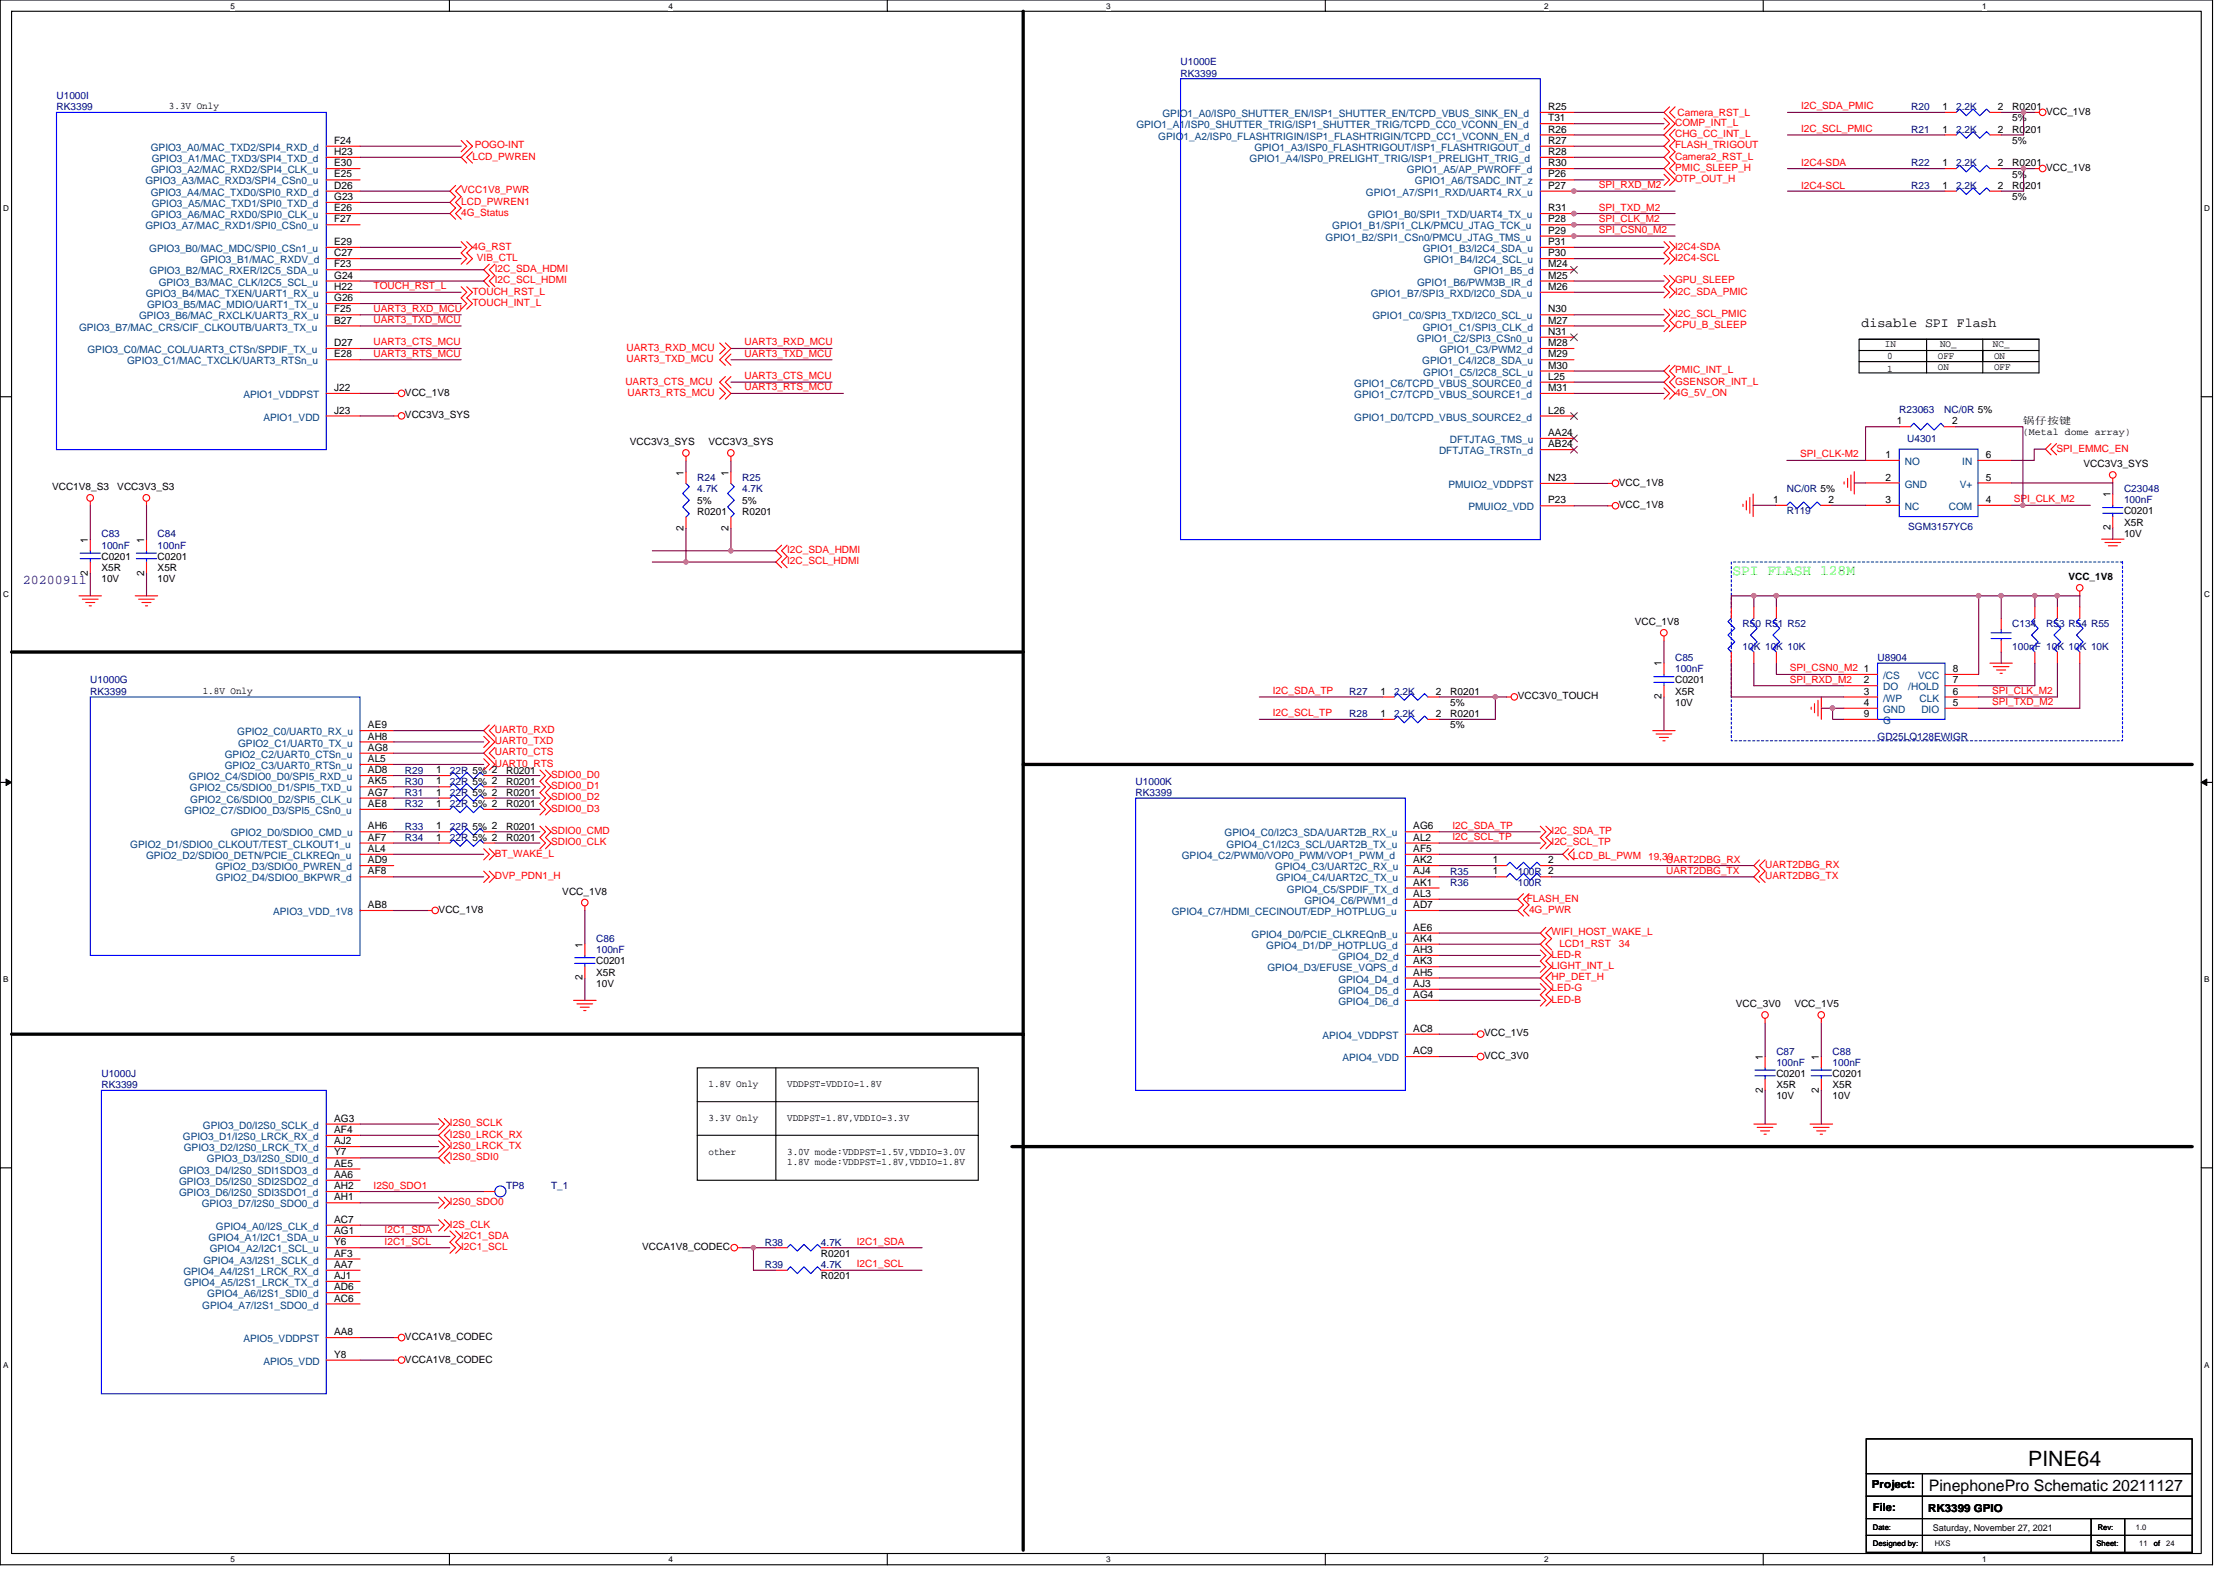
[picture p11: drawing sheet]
<svg xmlns="http://www.w3.org/2000/svg" width="297mm" height="210mm" viewBox="0 0 297 210" stroke-linecap="round" stroke-linejoin="round" font-family="sans-serif">
<defs><g id="words">
<text font-size="2.8" x="270.4" y="195.4">PINE64</text>
<text font-size="2.1" x="257.2" y="198.8">PinephonePro Schematic 20211127</text>
<text font-size="1.9" fill="#0f0" x="231" y="76.6">SPI FLASH 128M</text>
<text font-size="1.8" x="248.2" y="43.6">disable SPI Flash</text>
<text font-size="1.8" fill="#400080" x="3" y="77.8">20200911</text>
<g font-size="1.5">
<text x="249.6" y="198.4">Project:</text>
<text x="249.7" y="201.4">File:</text>
<text x="257" y="201.6">RK3399 GPIO</text>
</g>
<g font-size="1.4" fill="#004080">
<text x="151.5" y="17.1">GPIO1_A1/ISP0_SHUTTER_TRIG/ISP1_SHUTTER_TRIG/TCPD_CC0_VCONN_EN_d</text>
<text x="155" y="15.6">GPIO1_A0/ISP0_SHUTTER_EN/ISP1_SHUTTER_EN/TCPD_VBUS_SINK_EN_d</text>
<text x="20.1" y="20.1">GPIO3_A0/MAC_TXD2/SPI4_RXD_d</text>
<text x="20.1" y="23.1">GPIO3_A2/MAC_RXD2/SPI4_CLK_u</text>
<text x="20.2" y="21.6">GPIO3_A1/MAC_TXD3/SPI4_TXD_d</text>
<text x="154.4" y="18.6">GPIO1_A2/ISP0_FLASHTRIGIN/ISP1_FLASHTRIGIN/TCPD_CC1_VCONN_EN_d</text>
<text x="166.6" y="21.6">GPIO1_A4/ISP0_PRELIGHT_TRIG/ISP1_PRELIGHT_TRIG_d</text>
<text x="167.2" y="20.1">GPIO1_A3/ISP0_FLASHTRIGOUT/ISP1_FLASHTRIGOUT_d</text>
<text x="187.6" y="23.1">GPIO1_A5/AP_PWROFF_d</text>
<text x="19.4" y="24.6">GPIO3_A3/MAC_RXD3/SPI4_CSn0_u</text>
<text x="20.1" y="26.1">GPIO3_A4/MAC_TXD0/SPI0_RXD_d</text>
<text x="20.1" y="29.1">GPIO3_A6/MAC_RXD0/SPI0_CLK_u</text>
<text x="20.2" y="27.6">GPIO3_A5/MAC_TXD1/SPI0_TXD_d</text>
<text x="182.1" y="26.1">GPIO1_A7/SPI1_RXD/UART4_RX_u</text>
<text x="182.4" y="29.1">GPIO1_B0/SPI1_TXD/UART4_TX_u</text>
<text x="188.6" y="24.6">GPIO1_A6/TSADC_INT_z</text>
<text x="19.4" y="30.6">GPIO3_A7/MAC_RXD1/SPI0_CSn0_u</text>
<text x="19.9" y="33.6">GPIO3_B0/MAC_MDC/SPI0_CSn1_u</text>
<text x="26.8" y="35.1">GPIO3_B1/MAC_RXDV_d</text>
<text x="176.7" y="32.1">GPIO1_B2/SPI1_CSn0/PMCU_JTAG_TMS_u</text>
<text x="177.6" y="30.6">GPIO1_B1/SPI1_CLK/PMCU_JTAG_TCK_u</text>
<text x="189.7" y="33.6">GPIO1_B3/I2C4_SDA_u</text>
<text x="189.8" y="35.1">GPIO1_B4/I2C4_SCL_u</text>
<text x="19.4" y="39.6">GPIO3_B4/MAC_TXEN/UART1_RX_u</text>
<text x="19.6" y="41.1">GPIO3_B5/MAC_MDIO/UART1_TX_u</text>
<text x="19.9" y="36.6">GPIO3_B2/MAC_RXER/I2C5_SDA_u</text>
<text x="21.2" y="38.1">GPIO3_B3/MAC_CLK/I2C5_SCL_u</text>
<text x="182.7" y="39.6">GPIO1_B7/SPI3_RXD/I2C0_SDA_u</text>
<text x="188.9" y="38.1">GPIO1_B6/PWM3B_IR_d</text>
<text x="196.5" y="36.6">GPIO1_B5_d</text>
<text x="10.5" y="44.1">GPIO3_B7/MAC_CRS/CIF_CLKOUTB/UART3_TX_u</text>
<text x="11.7" y="47.1">GPIO3_C0/MAC_COL/UART3_CTSn/SPDIF_TX_u</text>
<text x="18.5" y="42.6">GPIO3_B6/MAC_RXCLK/UART3_RX_u</text>
<text x="183" y="42.6">GPIO1_C0/SPI3_TXD/I2C0_SCL_u</text>
<text x="188.9" y="45.6">GPIO1_C2/SPI3_CSn0_u</text>
<text x="189.7" y="44.1">GPIO1_C1/SPI3_CLK_d</text>
<text x="191.9" y="47.1">GPIO1_C3/PWM2_d</text>
<text x="17" y="48.6">GPIO3_C1/MAC_TXCLK/UART3_RTSn_u</text>
<text x="32.4" y="53.1">APIO1_VDDPST</text>
<text x="180.5" y="51.6">GPIO1_C6/TCPD_VBUS_SOURCE0_d</text>
<text x="180.5" y="53.1">GPIO1_C7/TCPD_VBUS_SOURCE1_d</text>
<text x="189.6" y="48.6">GPIO1_C4/I2C8_SDA_u</text>
<text x="189.8" y="50.1">GPIO1_C5/I2C8_SCL_u</text>
<text x="35.1" y="56.1">APIO1_VDD</text>
<text x="180.5" y="56.1">GPIO1_D0/TCPD_VBUS_SOURCE2_d</text>
<text x="193.3" y="59.1">DFTJTAG_TMS_u</text>
<text x="191.9" y="60.6">DFTJTAG_TRSTn_d</text>
<text x="193.1" y="65.1">PMUIO2_VDDPST</text>
<text x="253.9" y="62">NO</text>
<text x="253.9" y="65">GND</text>
<text x="261.3" y="65">V+</text>
<text x="261.6" y="62">IN</text>
<text x="195.8" y="68.1">PMUIO2_VDD</text>
<text x="253.9" y="68">NC</text>
<text x="259.8" y="68">COM</text>
<text x="251.1" y="90.5">/CS</text>
<text x="251.1" y="92">DO</text>
<text x="251.1" y="93.5">/WP</text>
<text x="251.1" y="95">GND</text>
<text x="254.4" y="92">/HOLD</text>
<text x="255.7" y="90.5">VCC</text>
<text x="255.9" y="93.5">CLK</text>
<text x="256.2" y="95">DIO</text>
<text x="30" y="101">GPIO2_C2/UART0_CTSn_u</text>
<text x="31.6" y="98">GPIO2_C0/UART0_RX_u</text>
<text x="31.7" y="99.5">GPIO2_C1/UART0_TX_u</text>
<text x="251.1" y="96.5">G</text>
<text x="25.2" y="104">GPIO2_C4/SDIO0_D0/SPI5_RXD_u</text>
<text x="25.3" y="105.5">GPIO2_C5/SDIO0_D1/SPI5_TXD_u</text>
<text x="25.4" y="107">GPIO2_C6/SDIO0_D2/SPI5_CLK_u</text>
<text x="30" y="102.5">GPIO2_C3/UART0_RTSn_u</text>
<text x="17.4" y="113">GPIO2_D1/SDIO0_CLKOUT/TEST_CLKOUT1_u</text>
<text x="24.6" y="108.5">GPIO2_C7/SDIO0_D3/SPI5_CSn0_u</text>
<text x="30.8" y="111.5">GPIO2_D0/SDIO0_CMD_u</text>
<text x="163.3" y="111.5">GPIO4_C0/I2C3_SDA/UART2B_RX_u</text>
<text x="163.5" y="113">GPIO4_C1/I2C3_SCL/UART2B_TX_u</text>
<text x="19.5" y="114.5">GPIO2_D2/SDIO0_DETN/PCIE_CLKREQn_u</text>
<text x="28.7" y="116">GPIO2_D3/SDIO0_PWREN_d</text>
<text x="28.8" y="117.5">GPIO2_D4/SDIO0_BKPWR_d</text>
<text x="157.6" y="114.5">GPIO4_C2/PWM0/VOP0_PWM/VOP1_PWM_d</text>
<text x="170" y="116">GPIO4_C3/UART2C_RX_u</text>
<text x="170.1" y="117.5">GPIO4_C4/UART2C_TX_u</text>
<text x="171.6" y="119">GPIO4_C5/SPDIF_TX_d</text>
<text x="36.4" y="122">APIO3_VDD_1V8</text>
<text x="156.2" y="122">GPIO4_C7/HDMI_CECINOUT/EDP_HOTPLUG_u</text>
<text x="166.9" y="125">GPIO4_D0/PCIE_CLKREQnB_u</text>
<text x="173.9" y="120.5">GPIO4_C6/PWM1_d</text>
<text x="168.8" y="126.5">GPIO4_D1/DP_HOTPLUG_d</text>
<text x="169" y="129.5">GPIO4_D3/EFUSE_VQPS_d</text>
<text x="178.4" y="128">GPIO4_D2_d</text>
<text x="178.4" y="131">GPIO4_D4_d</text>
<text x="178.4" y="132.5">GPIO4_D5_d</text>
<text x="178.4" y="134">GPIO4_D6_d</text>
<text x="176.3" y="138.5">APIO4_VDDPST</text>
<text x="179" y="141.5">APIO4_VDD</text>
<text x="24.4" y="152">GPIO3_D1/I2S0_LRCK_RX_d</text>
<text x="24.5" y="153.5">GPIO3_D2/I2S0_LRCK_TX_d</text>
<text x="27" y="150.5">GPIO3_D0/I2S0_SCLK_d</text>
<text x="27.6" y="155">GPIO3_D3/I2S0_SDI0_d</text>
<text x="23.9" y="156.5">GPIO3_D4/I2S0_SDI1SDO3_d</text>
<text x="23.9" y="158">GPIO3_D5/I2S0_SDI2SDO2_d</text>
<text x="23.9" y="159.5">GPIO3_D6/I2S0_SDI3SDO1_d</text>
<text x="26.9" y="161">GPIO3_D7/I2S0_SDO0_d</text>
<text x="27.8" y="165.5">GPIO4_A1/I2C1_SDA_u</text>
<text x="28" y="167">GPIO4_A2/I2C1_SCL_u</text>
<text x="28.8" y="164">GPIO4_A0/I2S_CLK_d</text>
<text x="24.4" y="170">GPIO4_A4/I2S1_LRCK_RX_d</text>
<text x="24.6" y="171.4">GPIO4_A5/I2S1_LRCK_TX_d</text>
<text x="27.1" y="168.5">GPIO4_A3/I2S1_SCLK_d</text>
<text x="27.6" y="173">GPIO4_A6/I2S1_SDI0_d</text>
<text x="27" y="174.5">GPIO4_A7/I2S1_SDO0_d</text>
<text x="32.4" y="178.9">APIO5_VDDPST</text>
<text x="35.1" y="181.9">APIO5_VDD</text>
</g>
<g font-size="1.4">
<text x="206.4" y="14.7">R25</text>
<text x="206.4" y="16.2">T31</text>
<text x="206.4" y="17.7">R26</text>
<text x="259" y="14.7">1</text>
<text x="259" y="17.7">1</text>
<text x="266.4" y="14.7">2</text>
<text x="266.4" y="17.7">2</text>
<text x="44.6" y="19.2">F24</text>
<text x="44.6" y="23.7">E25</text>
<text x="44.6" y="20.7">H23</text>
<text x="44.6" y="22.2">E30</text>
<text x="206.4" y="20.7">R28</text>
<text x="206.4" y="19.2">R27</text>
<text x="206.4" y="22.2">R30</text>
<text x="206.4" y="23.7">P26</text>
<text x="259" y="22.2">1</text>
<text x="266.4" y="22.2">2</text>
<text x="44.6" y="25.2">D26</text>
<text x="44.6" y="29.7">F27</text>
<text x="44.6" y="26.7">G23</text>
<text x="44.6" y="28.2">E26</text>
<text x="206.4" y="25.2">P27</text>
<text x="206.4" y="29.7">P28</text>
<text x="206.4" y="28.2">R31</text>
<text x="259" y="25.2">1</text>
<text x="266.4" y="25.2">2</text>
<text x="44.6" y="32.7">E29</text>
<text x="44.6" y="35.6">F23</text>
<text x="44.6" y="34.2">C27</text>
<text x="206.4" y="31.2">P29</text>
<text x="206.4" y="32.7">P31</text>
<text x="206.4" y="34.2">P30</text>
<text x="206.4" y="35.6">M24</text>
<text x="44.6" y="40.2">G26</text>
<text x="44.6" y="41.7">F25</text>
<text x="44.6" y="37.1">G24</text>
<text x="44.6" y="38.7">H22</text>
<text x="206.4" y="38.7">M26</text>
<text x="206.4" y="41.7">N30</text>
<text x="206.4" y="37.1">M25</text>
<text x="44.6" y="43.1">B27</text>
<text x="44.6" y="46.1">D27</text>
<text x="44.6" y="47.6">E28</text>
<text x="206.4" y="43.1">M27</text>
<text x="206.4" y="47.6">M29</text>
<text x="206.4" y="44.6">N31</text>
<text x="206.4" y="46.1">M28</text>
<text x="44.6" y="52.1">J22</text>
<text x="206.4" y="50.6">L25</text>
<text x="206.4" y="52.1">M31</text>
<text x="206.4" y="49.1">M30</text>
<text x="44.6" y="55.1">J23</text>
<text x="206.4" y="55.1">L26</text>
<text x="206.4" y="59.6">AB24</text>
<text x="206.4" y="58.1">AA24</text>
<text x="252.9" y="56.6">1</text>
<text x="260.3" y="56.6">2</text>
<text x="91.1" y="63.4" transform="rotate(-90 91.1 63.4)">1</text>
<text x="97.1" y="63.4" transform="rotate(-90 97.1 63.4)">1</text>
<text x="206.4" y="64.1">N23</text>
<text x="251.4" y="61.1">1</text>
<text x="251.4" y="64.1">2</text>
<text x="264.8" y="64.1">5</text>
<text x="264.8" y="61.1">6</text>
<text x="91.1" y="70.7" transform="rotate(-90 91.1 70.7)">2</text>
<text x="97.1" y="70.7" transform="rotate(-90 97.1 70.7)">2</text>
<text x="206.4" y="67.1">P23</text>
<text x="236.4" y="67.1">1</text>
<text x="243.8" y="67.1">2</text>
<text x="251.4" y="67.1">3</text>
<text x="264.8" y="67.1">4</text>
<text x="281.4" y="70.7" transform="rotate(-90 281.4 70.7)">2</text>
<text x="281.4" y="66.3" transform="rotate(-90 281.4 66.3)">1</text>
<text x="11.7" y="76.7" transform="rotate(-90 11.7 76.7)">2</text>
<text x="11.7" y="72.4" transform="rotate(-90 11.7 72.4)">1</text>
<text x="19.2" y="76.7" transform="rotate(-90 19.2 76.7)">2</text>
<text x="19.2" y="72.4" transform="rotate(-90 19.2 72.4)">1</text>
<text x="221.5" y="88.9" transform="rotate(-90 221.5 88.9)">1</text>
<text x="248.5" y="89.6">1</text>
<text x="260.4" y="89.6">8</text>
<text x="184" y="92.6">1</text>
<text x="184" y="95.6">1</text>
<text x="191.4" y="92.6">2</text>
<text x="191.4" y="95.6">2</text>
<text x="221.5" y="93.2" transform="rotate(-90 221.5 93.2)">2</text>
<text x="248.5" y="91.1">2</text>
<text x="248.5" y="92.6">3</text>
<text x="248.5" y="94.1">4</text>
<text x="248.5" y="95.6">9</text>
<text x="260.4" y="94.1">5</text>
<text x="260.4" y="92.6">6</text>
<text x="260.4" y="91.1">7</text>
<text x="49.1" y="100.1">AG8</text>
<text x="49.1" y="101.6">AL5</text>
<text x="49.1" y="98.6">AH8</text>
<text x="49.1" y="97.1">AE9</text>
<text x="49.1" y="106.1">AG7</text>
<text x="49.1" y="104.6">AK5</text>
<text x="49.1" y="107.6">AE8</text>
<text x="49.1" y="103.1">AD8</text>
<text x="58.2" y="107.6">1</text>
<text x="58.2" y="103.1">1</text>
<text x="58.2" y="104.6">1</text>
<text x="58.2" y="106.1">1</text>
<text x="49.1" y="112.1">AF7</text>
<text x="49.1" y="113.6">AL4</text>
<text x="49.1" y="110.6">AH6</text>
<text x="58.2" y="110.6">1</text>
<text x="58.2" y="112.1">1</text>
<text x="188.4" y="113.6">AF5</text>
<text x="188.4" y="112.1">AL2</text>
<text x="188.4" y="110.6">AG6</text>
<text x="49.1" y="116.6">AF8</text>
<text x="49.1" y="115.1">AD9</text>
<text x="188.4" y="116.6">AJ4</text>
<text x="188.4" y="115.1">AK2</text>
<text x="188.4" y="118.1">AK1</text>
<text x="188.4" y="119.6">AL3</text>
<text x="199" y="115.1">1</text>
<text x="199" y="116.6">1</text>
<text x="206.4" y="115.1">2</text>
<text x="49.1" y="121.1">AB8</text>
<text x="188.4" y="121.1">AD7</text>
<text x="188.4" y="124.1">AE6</text>
<text x="188.4" y="125.6">AK4</text>
<text x="77.7" y="130.7" transform="rotate(-90 77.7 130.7)">2</text>
<text x="77.7" y="126.3" transform="rotate(-90 77.7 126.3)">1</text>
<text x="188.4" y="128.6">AK3</text>
<text x="188.4" y="127.1">AH3</text>
<text x="188.4" y="130.1">AH5</text>
<text x="188.4" y="131.6">AJ3</text>
<text x="188.4" y="137.6">AC8</text>
<text x="188.4" y="133.1">AG4</text>
<text x="188.4" y="140.5">AC9</text>
<text x="235" y="141.3" transform="rotate(-90 235 141.3)">1</text>
<text x="242.5" y="141.3" transform="rotate(-90 242.5 141.3)">1</text>
<text x="44.6" y="149.5">AG3</text>
<text x="235" y="145.7" transform="rotate(-90 235 145.7)">2</text>
<text x="242.5" y="145.7" transform="rotate(-90 242.5 145.7)">2</text>
<text x="44.6" y="155.5">AE5</text>
<text x="44.6" y="151">AF4</text>
<text x="44.6" y="152.5">AJ2</text>
<text x="44.6" y="154.1">Y7</text>
<text x="44.6" y="157">AA6</text>
<text x="44.6" y="158.5">AH2</text>
<text x="44.6" y="160">AH1</text>
<text x="44.6" y="166">Y6</text>
<text x="44.6" y="163">AC7</text>
<text x="44.6" y="167.5">AF3</text>
<text x="44.6" y="164.5">AG1</text>
<text x="44.6" y="173.5">AC6</text>
<text x="44.6" y="170.5">AJ1</text>
<text x="44.6" y="169">AA7</text>
<text x="44.6" y="172">AD6</text>
<text x="44.6" y="178">AA8</text>
<text x="44.6" y="181">Y8</text>
</g>
<g font-size="1.3" fill="#000080">
<text x="157.4" y="8.7">U1000E</text>
<text x="157.4" y="10.2">RK3399</text>
<text x="7.5" y="13.2">U1000I</text>
<text x="7.5" y="14.7">RK3399</text>
<text x="254.8" y="14.7">R20</text>
<text x="254.8" y="17.7">R21</text>
<text x="260.8" y="14.7">2.2K</text>
<text x="260.8" y="17.7">2.2K</text>
<text x="254.8" y="22.2">R22</text>
<text x="260.8" y="22.2">2.2K</text>
<text x="254.8" y="25.2">R23</text>
<text x="260.8" y="25.2">2.2K</text>
<text x="253.2" y="55.1">R23063</text>
<text x="254.3" y="59">U4301</text>
<text x="259.2" y="55.1">NC/0R 5%</text>
<text x="93" y="64.2">R24</text>
<text x="93" y="65.7">4.7K</text>
<text x="99" y="64.2">R25</text>
<text x="99" y="65.7">4.7K</text>
<text x="238.2" y="65.6">NC/0R 5%</text>
<text x="283.2" y="65.6">C23048</text>
<text x="13.5" y="71.6">C83</text>
<text x="21" y="71.6">C84</text>
<text x="238.2" y="68.6">R119</text>
<text x="254.4" y="70.7">SGM3157YC6</text>
<text x="283.2" y="67.1">100nF</text>
<text x="13.5" y="73.2">100nF</text>
<text x="21" y="73.2">100nF</text>
<text x="232.3" y="83.6">R50 R51 R52</text>
<text x="268.3" y="83.6">C134</text>
<text x="272.8" y="83.6">R53 R54 R55</text>
<text x="223.3" y="88.1">C85</text>
<text x="223.3" y="89.6">100nF</text>
<text x="232.3" y="86.6">10K 10K 10K</text>
<text x="250.3" y="88.1">U8904</text>
<text x="268.3" y="86.6">100nF 10K 10K 10K</text>
<text x="12" y="91.1">U1000G</text>
<text x="12" y="92.6">RK3399</text>
<text x="179.9" y="92.6">R27</text>
<text x="179.9" y="95.6">R28</text>
<text x="185.9" y="92.6">2.2K</text>
<text x="185.9" y="95.6">2.2K</text>
<text x="250.3" y="98.6">GD25LQ128EWIGR</text>
<text x="54" y="107.6">R32</text>
<text x="54" y="103.1">R29</text>
<text x="54" y="104.6">R30</text>
<text x="54" y="106.1">R31</text>
<text x="60" y="107.6">22R 5% 2</text>
<text x="60" y="103.1">22R 5% 2</text>
<text x="60" y="104.6">22R 5% 2</text>
<text x="60" y="106.1">22R 5% 2</text>
<text x="151.4" y="104.6">U1000K</text>
<text x="151.4" y="106.1">RK3399</text>
<text x="54" y="110.6">R33</text>
<text x="54" y="112.1">R34</text>
<text x="60" y="110.6">22R 5% 2</text>
<text x="60" y="112.1">22R 5% 2</text>
<text x="193.4" y="116.6">R35</text>
<text x="193.4" y="118.1">R36</text>
<text x="202.3" y="116.6">100R 2</text>
<text x="202.3" y="118.1">100R</text>
<text x="79.5" y="125.6">C86</text>
<text x="79.5" y="127.1">100nF</text>
<text x="13.5" y="143.6">U1000J</text>
<text x="236.8" y="140.6">C87</text>
<text x="236.8" y="142.1">100nF</text>
<text x="244.3" y="140.6">C88</text>
<text x="244.3" y="142.1">100nF</text>
<text x="13.5" y="145.1">RK3399</text>
<text x="67.5" y="158.6">TP8</text>
<text x="73.5" y="158.6">T_1</text>
<text x="102" y="166.1">R38</text>
<text x="109.4" y="166.1">4.7K</text>
<text x="102" y="169.1">R39</text>
<text x="109.4" y="169.1">4.7K</text>
</g>
<g font-size="1.3">
<text x="22.5" y="14.6">3.3V Only</text>
<text x="268.3" y="14.7">R0201</text>
<text x="268.3" y="16.2">5%</text>
<text x="268.3" y="17.7">R0201</text>
<text x="272.8" y="15.3">VCC_1V8</text>
<text x="268.3" y="22.2">R0201</text>
<text x="268.3" y="23.7">5%</text>
<text x="268.3" y="19.2">5%</text>
<text x="272.8" y="22.8">VCC_1V8</text>
<text x="268.3" y="25.2">R0201</text>
<text x="268.3" y="26.7">5%</text>
<text x="251.3" y="46.3">IN</text>
<text x="251.6" y="47.8">0</text>
<text x="258.4" y="47.8">OFF</text>
<text x="258.7" y="46.3">NO_</text>
<text x="265.7" y="46.3">NC_</text>
<text x="265.8" y="47.8">ON</text>
<text x="54" y="52.8">VCC_1V8</text>
<text x="251.6" y="49.6">1</text>
<text x="258.4" y="49.3">ON</text>
<text x="265.8" y="49.3">OFF</text>
<text x="54" y="55.8">VCC3V3_SYS</text>
<text x="84" y="59.4">VCC3V3_SYS</text>
<text x="94.5" y="59.4">VCC3V3_SYS</text>
<text x="269.7" y="58">(Metal dome array)</text>
<text x="269.7" y="56.5">锅仔按键</text>
<text x="6.9" y="65.3">VCC1V8_S3</text>
<text x="15.6" y="65.3">VCC3V3_S3</text>
<text x="215.8" y="64.7">VCC_1V8</text>
<text x="277.8" y="62.3">VCC3V3_SYS</text>
<text x="93" y="68.6">R0201</text>
<text x="93" y="67.1">5%</text>
<text x="99" y="68.6">R0201</text>
<text x="99" y="67.1">5%</text>
<text x="215.8" y="67.8">VCC_1V8</text>
<text x="283.2" y="68.6">C0201</text>
<text x="283.2" y="70.1">X5R</text>
<text x="283.2" y="71.6">10V</text>
<text x="13.5" y="74.6">C0201</text>
<text x="13.5" y="76.1">X5R</text>
<text x="13.5" y="77.6">10V</text>
<text x="21" y="74.6">C0201</text>
<text x="21" y="76.1">X5R</text>
<text x="21" y="77.6">10V</text>
<text x="275.8" y="77.4">VCC_1V8</text>
<text x="217.9" y="83.3">VCC_1V8</text>
<text x="27" y="92.5">1.8V Only</text>
<text x="193.4" y="92.6">R0201</text>
<text x="193.4" y="94.1">5%</text>
<text x="193.4" y="95.6">R0201</text>
<text x="202.3" y="93.2">VCC3V0_TOUCH</text>
<text x="223.3" y="91.1">C0201</text>
<text x="223.3" y="92.6">X5R</text>
<text x="223.3" y="94.1">10V</text>
<text x="193.4" y="97.1">5%</text>
<text x="67.5" y="107.6">R0201</text>
<text x="67.5" y="103.1">R0201</text>
<text x="67.5" y="104.6">R0201</text>
<text x="67.5" y="106.1">R0201</text>
<text x="67.5" y="110.6">R0201</text>
<text x="67.5" y="112.1">R0201</text>
<text x="75" y="119.3">VCC_1V8</text>
<text x="58.5" y="121.7">VCC_1V8</text>
<text x="79.5" y="128.6">C0201</text>
<text x="79.5" y="130.1">X5R</text>
<text x="79.5" y="131.6">10V</text>
<text x="231.4" y="134.3">VCC_3V0</text>
<text x="239.2" y="134.3">VCC_1V5</text>
<text x="197.9" y="138.2">VCC_1V5</text>
<text x="197.9" y="141.2">VCC_3V0</text>
<text x="236.8" y="143.6">C0201</text>
<text x="244.3" y="143.6">C0201</text>
<text x="94.5" y="149.4">3.3V Only</text>
<text x="94.5" y="144.9">1.8V Only</text>
<text x="104.9" y="144.9">VDDPST=VDDIO=1.8V</text>
<text x="104.9" y="149.4">VDDPST=1.8V,VDDIO=3.3V</text>
<text x="236.8" y="145.1">X5R</text>
<text x="236.8" y="146.6">10V</text>
<text x="244.3" y="145.1">X5R</text>
<text x="244.3" y="146.6">10V</text>
<text x="94.5" y="153.9">other</text>
<text x="104.9" y="153.9">3.0V mode:VDDPST=1.5V,VDDIO=3.0V</text>
<text x="104.9" y="155.3">1.8V mode:VDDPST=1.8V,VDDIO=1.8V</text>
<text x="85.6" y="166.7">VCCA1V8_CODEC</text>
<text x="109.4" y="167.6">R0201</text>
<text x="109.4" y="170.6">R0201</text>
<text x="54" y="178.6">VCCA1V8_CODEC</text>
<text x="54" y="181.7">VCCA1V8_CODEC</text>
</g>
<g font-size="1.3" fill="#f00">
<text x="223.3" y="16.8">COMP_INT_L</text>
<text x="223.6" y="15.5">Camera_RST_L</text>
<text x="240.1" y="14.6">I2C_SDA_PMIC</text>
<text x="240.1" y="17.6">I2C_SCL_PMIC</text>
<text x="63" y="21.3">LCD_PWREN</text>
<text x="63.3" y="19.8">POGO-INT</text>
<text x="223.3" y="22.8">PMIC_SLEEP_H</text>
<text x="223.3" y="21.3">Camera2_RST_L</text>
<text x="223.3" y="18.3">CHG_CC_INT_L</text>
<text x="223.3" y="19.8">FLASH_TRIGOUT</text>
<text x="240.1" y="22.2">I2C4-SDA</text>
<text x="61.5" y="25.8">VCC1V8_PWR</text>
<text x="61.5" y="28.8">4G_Status</text>
<text x="61.5" y="27.3">LCD_PWREN1</text>
<text x="213.1" y="25.1">SPI_RXD_M2</text>
<text x="213.1" y="28.1">SPI_TXD_M2</text>
<text x="213.1" y="29.6">SPI_CLK_M2</text>
<text x="223.3" y="24.3">OTP_OUT_H</text>
<text x="240.1" y="25.2">I2C4-SCL</text>
<text x="63" y="33.3">4G_RST</text>
<text x="63.6" y="34.8">VIB_CTL</text>
<text x="213.1" y="31.1">SPI_CSN0_M2</text>
<text x="223.3" y="33.3">I2C4-SDA</text>
<text x="223.3" y="34.8">I2C4-SCL</text>
<text x="49.8" y="38.6">TOUCH_RST_L</text>
<text x="49.8" y="41.6">UART3_RXD_MCU</text>
<text x="63" y="40.8">TOUCH_INT_L</text>
<text x="63" y="39.3">TOUCH_RST_L</text>
<text x="66" y="37.8">I2C_SCL_HDMI</text>
<text x="66" y="36.3">I2C_SDA_HDMI</text>
<text x="223.3" y="39.3">I2C_SDA_PMIC</text>
<text x="223.3" y="37.8">GPU_SLEEP</text>
<text x="49.8" y="43.1">UART3_TXD_MCU</text>
<text x="49.8" y="46.1">UART3_CTS_MCU</text>
<text x="49.8" y="47.6">UART3_RTS_MCU</text>
<text x="83.5" y="46.8">UART3_RXD_MCU</text>
<text x="99.2" y="46.1">UART3_RXD_MCU</text>
<text x="99.2" y="47.6">UART3_TXD_MCU</text>
<text x="223.3" y="42.3">I2C_SCL_PMIC</text>
<text x="223.3" y="43.8">CPU_B_SLEEP</text>
<text x="83.4" y="51.3">UART3_CTS_MCU</text>
<text x="83.5" y="48.3">UART3_TXD_MCU</text>
<text x="83.7" y="52.8">UART3_RTS_MCU</text>
<text x="99.2" y="50.5">UART3_CTS_MCU</text>
<text x="99.2" y="52">UART3_RTS_MCU</text>
<text x="223.3" y="49.8">PMIC_INT_L</text>
<text x="223.3" y="51.3">GSENSOR_INT_L</text>
<text x="223.3" y="52.8">4G_5V_ON</text>
<text x="240" y="61">SPI_CLK-M2</text>
<text x="274.2" y="60.2">SPI_EMMC_EN</text>
<text x="268.5" y="67">SPI_CLK_M2</text>
<text x="104.9" y="75.2">I2C_SCL_HDMI</text>
<text x="104.9" y="73.7">I2C_SDA_HDMI</text>
<text x="238.6" y="89.5">SPI_CSN0_M2</text>
<text x="169.7" y="92.5">I2C_SDA_TP</text>
<text x="169.7" y="95.5">I2C_SCL_TP</text>
<text x="238.6" y="91">SPI_RXD_M2</text>
<text x="265.6" y="92.5">SPI_CLK_M2</text>
<text x="265.6" y="94">SPI_TXD_M2</text>
<text x="66" y="99.2">UART0_TXD</text>
<text x="66" y="97.7">UART0_RXD</text>
<text x="66" y="100.7">UART0_CTS</text>
<text x="66" y="102.2">UART0_RTS</text>
<text x="73.5" y="103.7">SDIO0_D0</text>
<text x="73.5" y="105.2">SDIO0_D1</text>
<text x="73.5" y="106.7">SDIO0_D2</text>
<text x="73.5" y="111.2">SDIO0_CMD</text>
<text x="73.5" y="112.7">SDIO0_CLK</text>
<text x="73.5" y="108.2">SDIO0_D3</text>
<text x="193.7" y="112">I2C_SCL_TP</text>
<text x="193.7" y="110.5">I2C_SDA_TP</text>
<text x="206.9" y="112.7">I2C_SCL_TP</text>
<text x="206.9" y="111.2">I2C_SDA_TP</text>
<text x="66" y="117.2">DVP_PDN1_H</text>
<text x="66" y="114.2">BT_WAKE_L</text>
<text x="209.7" y="114.5">LCD_BL_PWM 19,39</text>
<text x="222.1" y="115">UART2DBG_RX</text>
<text x="222.1" y="116.5">UART2DBG_TX</text>
<text x="235.3" y="117.2">UART2DBG_TX</text>
<text x="235.3" y="115.7">UART2DBG_RX</text>
<text x="203.6" y="120.2">FLASH_EN</text>
<text x="203.9" y="121.7">4G_PWR</text>
<text x="206.9" y="124.7">WIFI_HOST_WAKE_L</text>
<text x="206.9" y="127.7">LED-R</text>
<text x="206.9" y="130.7">HP_DET_H</text>
<text x="206.9" y="129.2">LIGHT_INT_L</text>
<text x="207.9" y="126.2">LCD1_RST</text>
<text x="215.8" y="126.2">34</text>
<text x="206.9" y="132.2">LED-G</text>
<text x="206.9" y="133.7">LED-B</text>
<text x="60" y="150.2">I2S0_SCLK</text>
<text x="60" y="153.2">I2S0_LRCK_TX</text>
<text x="60" y="151.7">I2S0_LRCK_RX</text>
<text x="60" y="154.7">I2S0_SDI0</text>
<text x="49.8" y="158.5">I2S0_SDO1</text>
<text x="60" y="160.7">I2S0_SDO0</text>
<text x="51.3" y="164.4">I2C1_SDA</text>
<text x="51.3" y="165.9">I2C1_SCL</text>
<text x="60" y="163.7">I2S_CLK</text>
<text x="61.5" y="165.2">I2C1_SDA</text>
<text x="61.5" y="166.7">I2C1_SCL</text>
<text x="114.2" y="165.9">I2C1_SDA</text>
<text x="114.2" y="169">I2C1_SCL</text>
</g>
<text font-size="1.2" x="257.7" y="204.1">Saturday, November 27, 2021</text>
<g font-size="1.1">
<text x="30.7" y="1.1">5</text>
<text x="89.1" y="1.1">4</text>
<text x="147.5" y="1.1">3</text>
<text x="205.9" y="1.1">2</text>
<text x="264.3" y="1.1">1</text>
<text x=".4" y="28.2">D</text>
<text x="293.9" y="28.2">D</text>
<text x=".4" y="79.6">C</text>
<text x="293.9" y="79.6">C</text>
<text x=".4" y="131">B</text>
<text x="293.9" y="131">B</text>
<text x=".4" y="182.4">A</text>
<text x="293.9" y="182.4">A</text>
<text x="30.7" y="208.3">5</text>
<text x="89.1" y="208.3">4</text>
<text x="147.5" y="208.3">3</text>
<text x="205.9" y="208.3">2</text>
<text x="264.3" y="208.3">1</text>
</g>
<g font-size="1">
<text x="249.7" y="204">Date:</text>
<text x="249.7" y="206.1">Designed by:</text>
<text x="258" y="206.1">HXS</text>
<text x="279.5" y="206.1">Sheet:</text>
<text x="279.7" y="204">Rev:</text>
<text x="284.8" y="204">1.0</text>
<text x="285.2" y="206.1">11</text>
<text x="287.1" y="206.1">of</text>
<text x="288.8" y="206.1">24</text>
</g>
</g></defs>
<path d="M0 0h295v208.6h-295zM1.5 1.5h292v205.6h-292z" fill="none" stroke="#000" stroke-width=".15"/>
<g fill="#fff">
<path d="M30.7 .2h.6v1.2h-.6z"/>
<path d="M30.7 207.3h.6v1.2h-.6z"/>
</g>
<path d="M59.9 0v1.5M59.9 207.1v1.5" fill="none" stroke="#000" stroke-width=".15"/>
<g fill="#fff">
<path d="M89.1 .2h.6v1.2h-.6z"/>
<path d="M89.1 207.3h.6v1.2h-.6z"/>
</g>
<path d="M118.3 0v1.5M118.3 207.1v1.5" fill="none" stroke="#000" stroke-width=".15"/>
<g fill="#fff">
<path d="M147.5 .2h.6v1.2h-.6z"/>
<path d="M147.5 207.3h.6v1.2h-.6z"/>
</g>
<path d="M176.7 0v1.5M176.7 207.1v1.5" fill="none" stroke="#000" stroke-width=".15"/>
<g fill="#fff">
<path d="M205.9 .2h.6v1.2h-.6z"/>
<path d="M205.9 207.3h.6v1.2h-.6z"/>
</g>
<path d="M235.1 0v1.5M235.1 207.1v1.5" fill="none" stroke="#000" stroke-width=".15"/>
<g fill="#fff">
<path d="M264.3 .2h.6v1.2h-.6z"/>
<path d="M264.3 207.3h.6v1.2h-.6z"/>
<path d="M.4 27.2h.8v1.2h-.8z"/>
<path d="M293.9 27.2h.7v1.2h-.7z"/>
<path d="M.4 78.6h.8v1.2h-.8z"/>
<path d="M293.9 78.6h.7v1.2h-.7z"/>
</g>
<path d="M0 52.9h1.5M293.5 52.9h1.5" fill="none" stroke="#000" stroke-width=".15"/>
<g fill="#fff">
<path d="M.4 130h.7v1.2h-.7z"/>
<path d="M293.9 130h.7v1.2h-.7z"/>
</g>
<path d="M0 104.3h1.5M293.5 104.3h1.5" fill="none" stroke="#000" stroke-width=".15"/>
<g fill="#000" stroke="#000" stroke-width=".13">
<path d="M.8 103.9l.7 .4-.7 .4z" fill-rule="evenodd"/>
<path d="M293.5 104.3l.7-.4v.8z" fill-rule="evenodd"/>
</g>
<g fill="#fff">
<path d="M.4 181.4h.7v1.2h-.7z"/>
<path d="M293.9 181.4h.7v1.2h-.7z"/>
</g>
<g fill="none" stroke="#000" stroke-width=".15">
<path d="M247.9 45.2h23.9v4.5h-23.9zM247.9 48.2h23.9M247.9 45.2h23.9M247.9 46.7h23.9M256.9 45.2v4.5M264.3 45.2v4.5M0 155.7h1.5M93 142.4h37.4v15h-37.4zM93 146.9h37.4M93 151.4h37.4M103.4 142.4v15M293.5 155.7h1.5"/>
<path d="M248.8 196.5h43.5M248.8 199.5h43.5M248.8 191.8h43.5v15.2h-43.5zM256.3 196.5v10.5M248.8 204.7h43.5M248.8 202.5h43.5M278.8 202.5v4.5M283.3 202.5v4.5"/>
</g>
<path d="M136.4 1.5v205.2M1.5 86.9h134.9M136.4 101.9h155.9M1.5 137.9h134.9M134.9 152.9h157.4" fill="none" stroke="#000" stroke-width=".44"/>
<path d="M230.8 74.9h52.2v23.9h-52.2z" fill="none" stroke="#00f" stroke-width=".15" stroke-dasharray=".3 .3"/>
<g fill="none" stroke="#f00" stroke-width=".15">
<path d="M43.5 19.5h4.5M61.5 18.7l.7 .8-.7 .7M62.2 18.7l.8 .8-1.5 1.5 .7 .7M205.4 15h4.4M205.4 16.5h4.4M205.4 18h4.4M205.4 19.5h4.4M221.8 15.7l.8 .8-.8 .7M222.6 14.2l-.8 .8 1.5 1.5-1.5 1.5 .8 .7-.8 .8 .8 .7-.8 .8 .8 .7-.8 .8 1.5 1.5-.7 .7M223.3 17.2l-.7 .8 .7 .7-.7 .8 .7 .7-.7 .8 .7 .7-.7 .8 .7 .7M223.3 14.2l-.7 .8 .7 .7M259.3 15h1.5"/>
<path d="M259.3 18h1.5M265.3 15h1.5M265.3 18h1.5M271.3 15h.6M43.5 22.5h4.5M43.5 39h4.5M43.5 21h4.5M43.5 24h4.5M43.5 25.5h4.5M43.5 28.5h4.5M43.5 30h4.5M43.5 33h4.5"/>
<path d="M43.5 34.5h4.5M43.5 36h4.5M43.5 37.5h4.5M43.5 27h4.5M60.7 24.7l-.7 .8 .7 .7-.7 .8 .7 .7-.7 .8 .7 .7M61.5 38.2l.7 .8-.7 .7 .7 .8-.7 .7M61.5 24.7l-.8 .8 .8 .7-.8 .8 .8 .7-.8 .8 .8 .7M61.5 32.2l.7 .8-.7 .7 .7 .8-.7 .7M62.2 38.2l.8 .8-.8 .7 .8 .8-.8 .7M62.2 32.2l.8 .8-.8 .7 .8 .8-.8 .7M63 20.2l-.8 .8 .8 .7M65.2 35.2l-.7 .8 .7 .7-.7 .8 .7 .7"/>
<path d="M66 35.2l-.8 .8 .8 .7-.8 .8 .8 .7M205.4 22.5h4.4M205.4 39h4.4M205.4 21h4.4M205.4 24h4.4M205.4 25.5h4.4M205.4 28.5h4.4M205.4 30h4.4M205.4 31.5h4.4M205.4 33h4.4M205.4 34.5h4.4M205.4 36h4.4"/>
<path d="M205.4 37.5h4.4M221.8 23.2l.8 .8-.8 .7M221.8 36.7l.8 .8-.8 .7 .8 .8-.8 .7M221.8 32.2l.8 .8-.8 .7 .8 .8-.8 .7M222.6 36.7l.7 .8-.7 .7 .7 .8-.7 .7M222.6 32.2l.7 .8-.7 .7 .7 .8-.7 .7M259.3 22.5h1.5M259.3 25.5h1.5M265.3 22.5h1.5M265.3 25.5h1.5M271.3 22.5h.6M43.5 52.5h4.5"/>
<path d="M43.5 55.5h4.5M43.5 42h4.5M43.5 43.5h4.5M43.5 46.5h4.5M43.5 48h4.5M43.5 40.5h4.5M52.5 52.5h.6M52.5 55.5h.6M95.9 51.7l.8 .8-.8 .7M95.9 45.7l.8 .8-.8 .7M96.7 45.7l.7 .8-1.5 1.5 .8 .7M96.7 50.2l-.8 .7 1.5 1.6-.7 .7"/>
<path d="M97.4 50.2l-.7 .7 .7 .8M97.4 47.2l-.7 .8 .7 .7M205.4 52.5h4.4M205.4 55.5h4.4M205.4 42h4.4M205.4 43.5h4.4M205.4 45h4.4M205.4 46.5h4.4M205.4 48h4.4M205.4 49.5h4.4M205.4 50.9h4.4M205.4 58.4h4.4"/>
<path d="M205.4 59.9h4.4M221.8 41.2l.8 .8-.8 .7 .8 .8-.8 .7M221.8 51.7l.8 .8-.8 .7M222.6 48.7l-.8 .8 .8 .7-.8 .7 1.5 1.6-.7 .7M222.6 41.2l.7 .8-.7 .7 .7 .8-.7 .7M223.3 48.7l-.7 .8 .7 .7-.7 .7 .7 .8M253.2 56.9h1.5M259.2 56.9h1.5M273.4 59.1l-.7 .8 .7 .7M274.2 59.1l-.8 .8 .8 .7M10.5 79.4h3M11 79.9h2.1"/>
<path d="M12 66.8v.6M12 71.9v1.5M12 74.9v1.5M18 79.4h3M18.5 79.9h2.1M19.5 66.8v.6M19.5 71.9v1.5M19.5 74.9v1.5M91.5 60.9v.5M91.5 62.9v1.6M91.5 68.9v1.5M97.4 60.9v.5"/>
<path d="M97.4 62.9v1.6M97.4 68.9v1.5M104.2 72.7l-.8 .7 .8 .8-.8 .7 .8 .8M104.9 72.7l-.7 .7 .7 .8-.7 .7 .7 .8M205.4 67.4h4.4M205.4 64.5h4.4M214.4 67.4h.5M214.4 64.5h.5M232.4 67.2v.3M232.8 66.8v1.2M233.3 66.3v2.1M233.7 65.9v3"/>
<path d="M236.7 67.4h1.5M242.7 67.4h1.5M245.9 64.2v.3M246.3 63.8v1.2M246.8 63.3v2.1M247.2 62.9v3M248.7 61.4h4.5M248.7 64.4h4.5M248.7 67.4h4.5M263.7 61.4h4.5M263.7 64.4h4.5M263.7 67.4h4.5"/>
<path d="M277.3 78.8v.6M280.2 71.9h3M280.6 72.3h2.1M281.1 72.8h1.2M281.7 63.8v.6M281.7 65.9v1.5M281.7 68.9v1.5M11.4 80.3h1.2M11.9 80.8h.3M18.9 80.3h1.2M19.4 80.8h.3M48 97.4h4.5"/>
<path d="M48 98.9h4.5M64.5 98.2l.7 .7-.7 .8M65.2 96.7l-.7 .7 1.5 1.5-1.5 1.5 1.5 1.5-.8 .8M66 96.7l-.8 .7 .8 .8M66 99.7l-.8 .7 .8 .8M184.4 92.9h1.5M184.4 95.9h1.5M190.4 92.9h1.5M190.4 95.9h1.5M200.8 92.9h.7M220.3 97.4h3M220.8 97.9h2.1"/>
<path d="M221.2 98.3h1.2M221.7 98.8h.3M221.8 84.8v.6M221.8 88.4v1.5M221.8 91.4v1.5M230.8 80.9v1.5M230.8 86.9v1.5M233.8 80.9v1.5M233.8 86.9v1.5M236.8 80.9v1.5M236.8 86.9v1.5M241.5 94.3v.3"/>
<path d="M241.9 93.8v1.2M242.4 93.4v2.1M242.8 92.9v3M245.8 92.9h4.5M245.8 95.9h4.5M245.8 89.9h4.5M245.8 91.4h4.5M245.8 94.4h4.5M259.3 92.9h4.5M259.3 89.9h4.5M259.3 91.4h4.5M259.3 94.4h4.5"/>
<path d="M265.3 88.4h3M265.7 88.9h2.1M266.2 89.3h1.2M266.7 89.8h.3M266.8 82.4v1.5M266.8 85.4v1.5M271.3 80.9v1.5M271.3 86.9v1.5M274.3 80.9v1.5M274.3 86.9v1.5M277.3 80.9v1.5M277.3 86.9v1.5"/>
<path d="M48 115.4h4.5M48 107.9h4.5M48 110.9h4.5M48 100.4h4.5M48 101.9h4.5M48 103.4h4.5M48 104.9h4.5M48 106.4h4.5M48 112.4h4.5M48 113.9h4.5M48 116.9h4.5M58.5 107.9h1.5"/>
<path d="M58.5 112.4h1.5M58.5 110.9h1.5M58.5 103.4h1.5M58.5 104.9h1.5M58.5 106.4h1.5M64.5 101.2l.7 .7-.7 .8M64.5 116.1l.7 .8-.7 .7M64.5 113.2l.7 .7-.7 .7M64.5 107.9h1.5M64.5 112.4h1.5M64.5 110.9h1.5M64.5 104.9h1.5"/>
<path d="M64.5 106.4h1.5M64.5 103.4h1.5M65.2 116.1l.8 .8-.8 .7M65.2 113.2l.8 .7-.8 .7M72 110.2l.7 .7-.7 .8 .7 .7-.7 .8M72 102.7l.7 .7-.7 .8 .7 .7-.7 .8 .7 .7-.7 .7 .7 .8-.7 .7M72.7 102.7l.8 .7-.8 .8 .8 .7-.8 .8 .8 .7-.8 .7 .8 .8-.8 .7M72.7 110.2l.8 .7-.8 .8 .8 .7-.8 .8M187.4 115.4h4.5M187.4 110.9h4.5M187.4 112.4h4.5M187.4 113.9h4.5"/>
<path d="M187.4 116.9h4.5M187.4 118.4h4.5M187.4 119.9h4.5M199.4 115.4h1.4M199.4 116.9h1.4M203.1 119.1l-.7 .8 .7 .8-.8 .7 .8 .7M203.9 119.1l-.8 .8 .8 .8-.8 .7 .8 .7M205.4 115.4h1.5M205.4 110.2l.7 .7-.7 .8 .7 .7-.7 .8M205.4 116.9h1.5M206.1 110.2l.8 .7-.8 .8 .8 .7-.8 .8M209.1 113.2l-.8 .7 .8 .7"/>
<path d="M209.8 113.2l-.7 .7 .7 .7M234.6 114.6l-.8 .8 .8 .7-.8 .8 .8 .7M235.3 114.6l-.7 .8 .7 .7-.7 .8 .7 .7M48 121.4h4.5M57 121.4h.6M76.5 133.4h3M76.9 133.8h2.1M77.4 134.3h1.2M77.8 134.7h.3M78 120.8v.6M78 125.9v1.5M78 128.9v1.5"/>
<path d="M187.4 133.4h4.5M187.4 137.9h4.5M187.4 121.4h4.5M187.4 124.4h4.5M187.4 125.9h4.5M187.4 127.4h4.5M187.4 128.9h4.5M187.4 130.4h4.5M187.4 131.9h4.5M196.4 137.9h.6M205.4 126.6l.7 .8-.7 .7 .7 .8-.7 .7M205.4 131.1l.7 .8-.7 .7 .7 .8-.7 .7"/>
<path d="M206.1 123.6l-.7 .8 .7 .7-.7 .8 1.5 1.5-.8 .7 .8 .8-1.5 1.5 1.5 1.5-.8 .7 .8 .8-.8 .7M206.9 123.6l-.8 .8 .8 .7-.8 .8 .8 .7M206.9 129.6l-.8 .8 .8 .7M235.3 135.8v.6M242.8 135.8v.6M43.5 149.9h4.5M43.5 158.9h4.5M43.5 151.4h4.5M43.5 152.9h4.5M43.5 154.4h4.5M43.5 155.9h4.5M43.5 157.4h4.5"/>
<path d="M58.5 149.1l.7 .8-.7 .7M58.5 152.1l.7 .8-.7 .7M58.5 159.6l.7 .8-.7 .7M59.2 149.1l.8 .8-1.5 1.5 1.5 1.5-1.5 1.5 .7 .7M59.2 159.6l.8 .8-.8 .7M60 150.6l-.8 .8 .8 .7M60 153.6l-.8 .8 .8 .7M64.5 158.9h1.5M187.4 140.9h4.5M196.4 140.9h.6M233.8 149.9h3M234.3 150.3h2.1"/>
<path d="M234.7 150.8h1.2M235.2 151.2h.3M235.3 140.9v1.5M235.3 143.9v1.5M241.3 149.9h3M241.8 150.3h2.1M242.2 150.8h1.2M242.7 151.2h.3M242.8 140.9v1.5M242.8 143.9v1.5M43.5 178.3h4.5M43.5 166.3h4.5"/>
<path d="M43.5 169.4h4.5M43.5 160.4h4.5M43.5 163.3h4.5M43.5 164.8h4.5M43.5 167.9h4.5M43.5 170.8h4.5M43.5 172.3h4.5M43.5 173.8h4.5M52.5 178.3h.6M58.5 162.6l.7 .7-.7 .8M59.2 162.6l.8 .7-.8 .8M60 164.1l.7 .7-.7 .8 .7 .7-.7 .8"/>
<path d="M60.7 164.1l.8 .7-.8 .8 .8 .7-.8 .8M98.4 166.3h.6M103.4 166.3h1.5M103.4 169.4h1.5M109.4 166.3h1.5M109.4 169.4h1.5M43.5 181.3h4.5M52.5 181.3h.6"/>
<circle cx="272.3" cy="15" r=".44"/>
<circle cx="272.3" cy="22.5" r=".44"/>
<circle cx="53.5" cy="55.4" r=".43"/>
<circle cx="53.5" cy="52.4" r=".43"/>
<circle cx="12" cy="66.4" r=".45"/>
<circle cx="19.5" cy="66.4" r=".45"/>
<circle cx="91.4" cy="60.4" r=".44"/>
<circle cx="97.4" cy="60.4" r=".44"/>
<circle cx="215.4" cy="64.4" r=".44"/>
<circle cx="215.4" cy="67.4" r=".43"/>
<circle cx="277.3" cy="78.4" r=".43"/>
<circle cx="281.7" cy="63.3" r=".44"/>
<circle cx="201.9" cy="92.9" r=".43"/>
<circle cx="221.8" cy="84.4" r=".44"/>
<circle cx="58" cy="121.4" r=".43"/>
<circle cx="78" cy="120.3" r=".44"/>
<circle cx="197.4" cy="137.9" r=".44"/>
<circle cx="235.3" cy="135.3" r=".44"/>
<circle cx="242.8" cy="135.3" r=".44"/>
<circle cx="197.4" cy="140.9" r=".45"/>
<circle cx="53.5" cy="178.3" r=".44"/>
<circle cx="97.9" cy="166.3" r=".44"/>
<circle cx="53.5" cy="181.3" r=".43"/>
</g>
<g fill="none" stroke="#00f" stroke-width=".15">
<path d="M7.5 15h36v44.9h-36zM157.4 10.5h48v61.4h-48zM260.8 15l.5-.5 .8 .9 1-.9 .8 .9 1-.9 .4 .5M260.8 18l.5-.5 .8 .9 1-.9 .8 .9 1-.9 .4 .5M260.8 25.5l.5-.5 .8 .9 1-.9 .8 .9 1-.9 .4 .5M260.8 22.5l.5-.5 .8 .9 1-.9 .8 .9 1-.9 .4 .5M253.2 59.9h10.5v9h-10.5zM254.7 56.9l.5-.5 .9 .9 .9-.9 .9 .9 .9-.9 .4 .5M10.7 74.5h2.7M10.7 73.7h2.7M12 73.4v.3M12 74.5v.4"/>
<path d="M18.2 74.5h2.7M18.2 73.7h2.7M19.5 73.4v.3M19.5 74.5v.4M91.5 64.5l.4 .4-.9 .9 .9 .9-.9 .9 .9 .9-.4 .4M97.4 64.5l.5 .4-.9 .9 .9 .9-.9 .9 .9 .9-.5 .4M238.2 67.4l.5-.5 .9 .9 .9-.9 .9 .9 .9-.9 .4 .5M280.3 68.4h2.7M280.3 67.7h2.7M281.7 67.4v.3M281.7 68.4v.5M12 92.9h36v34.5h-36z"/>
<path d="M185.9 92.9l.4-.4 .9 .9 .9-.9 .9 .9 .9-.9 .5 .4M185.9 95.9l.4-.4 .9 .9 .9-.9 .9 .9 .9-.9 .5 .4M220.5 91h2.7M220.5 90.2h2.7M221.8 89.9v.3M221.8 91v.4M230.8 82.4l-.4 .5 .9 .9-.9 .9 .9 .9-.9 .9 .4 .4M233.8 82.4l-.4 .5 .9 .9-.9 .9 .9 .9-.9 .9 .4 .4M236.8 82.4l-.4 .5 .9 .9-.9 .9 .9 .9-.9 .9 .4 .4M250.3 88.4h9v7.5h-9zM265.4 84.4h2.7M265.4 85.1h2.7"/>
<path d="M266.8 83.9v.5M266.8 85.1v.3M271.3 82.4l-.5 .5 .9 .9-.9 .9 .9 .9-.9 .9 .5 .4M274.3 82.4l-.5 .5 .9 .9-.9 .9 .9 .9-.9 .9 .5 .4M277.3 82.4l-.5 .5 .9 .9-.9 .9 .9 .9-.9 .9 .5 .4M60 107.9l.4-.4 .9 .9 .9-.9 .9 .9 .9-.9 .5 .4M60 112.4l.4-.4 .9 .8 .9-.8 .9 .8 .9-.8 .5 .4M60 110.9l.4-.5 .9 1 .9-1 .9 1 .9-1 .5 .5M60 103.4l.4-.4 .9 .9 .9-.9 .9 .9 .9-.9 .5 .4M60 104.9l.4-.4 .9 .8 .9-.8 .9 .8 .9-.8 .5 .4M60 106.4l.4-.4 .9 .8 .9-.8 .9 .8 .9-.8 .5 .4M151.4 106.4h36v39h-36z"/>
<path d="M200.8 115.4l.5-.4 .9 .8 .9-.8 .9 .8 .9-.8 .5 .4M200.8 116.9l.5-.5 .9 .9 .9-.9 .9 .9 .9-.9 .5 .5M76.6 128.4h2.7M76.6 127.7h2.7M78 127.4v.3M78 128.4v.5M13.5 145.4h30v40.4h-30zM234 143.4h2.7M234 142.7h2.7M235.3 142.4v.3M235.3 143.4v.5M241.5 143.4h2.7"/>
<path d="M241.5 142.7h2.7M242.8 142.4v.3M242.8 143.4v.5M104.9 166.3l.5-.4 .9 .9 .9-.9 .9 .9 .9-.9 .4 .4M104.9 169.4l.5-.5 .9 .9 .9-.9 .9 .9 .9-.9 .4 .5"/>
<circle cx="66.7" cy="158.8" r=".74"/>
</g>
<path d="M209.4 35.5l.9 .9M210.3 35.5l-.9 .9M209.4 44.5l.9 .9M209.4 55l.9 .9M209.4 58l.9 .9M209.4 59.5l.9 .9M210.3 44.5l-.9 .9M210.3 55l-.9 .9M210.3 58l-.9 .9M210.3 59.5l-.9 .9" fill="none" stroke="#804000" stroke-width=".13"/>
<g fill="none" stroke="#800040" stroke-width=".15">
<path d="M48 19.5h13.5M209.8 15h12M209.8 16.5h12M209.8 19.5h12M209.8 18h12M238.3 18h21M238.3 15h21M266.8 15h4.5M269.8 15v3h-3M48 39h13.5M48 34.5h13.5M48 33h13.5"/>
<path d="M48 21h13.5M48 36h16.5M48 37.5h16.5M48 25.5h12M48 27h12M48 28.5h12M209.7 25.5h13.6M209.7 28.5h13.6M209.7 30h13.6M209.7 31.5h13.6M209.8 37.5h12M209.8 22.5h12"/>
<path d="M209.8 34.5h12M209.8 24h12M209.8 39h12M209.8 33h12M209.8 21h12M238.3 22.5h21M238.3 25.5h21M269.8 22.5v3h-3M271.3 22.5h-4.5M48 40.5h13.5M48 42h13.5M48 43.5h13.5"/>
<path d="M48 46.5h13.5M48 48h13.5M48 55.5h4.5M48 52.5h4.5M97.4 46.5h13.5M97.4 48h13.5M97.4 50.9h13.5M97.4 52.5h15M209.8 43.5h12M209.8 49.5h12M209.8 52.5h12M209.8 42h12"/>
<path d="M209.8 50.9h12M253.2 56.9h-4.5v4.5h-10.5M260.7 56.9h9v10.5M272.7 59.9h-1.5v1.5h-3M12 67.4v4.5M12 76.4v3M19.5 67.4v4.5M19.5 76.4v3M87 73.4h16.4M87 74.9h16.4M91.5 61.4v1.5M91.5 70.4v4.5"/>
<path d="M97.4 61.4v1.5M97.4 70.4v3M209.8 67.4h4.6M209.8 64.5h4.6M233.7 67.4h3M233.8 79.4v1.5M236.8 79.4v1.5M244.2 67.4h4.5M247.2 64.4h1.5M263.8 79.4v10.5M266.8 79.4v3M268.2 67.4h10.5"/>
<path d="M268.2 64.4h13.5v1.5M271.3 79.4v1.5M274.3 79.4v1.5M281.7 70.4v1.5M52.5 97.4h12M52.5 98.9h12M167.9 92.9h16.5M167.9 95.9h16.5M191.9 92.9h8.9M199.4 92.9v3h-7.5M221.8 85.4v3M221.8 92.9v4.5"/>
<path d="M230.8 80.9v-1.5h46.5v1.5M230.8 88.4v4.5h15M233.8 88.4v3h12M236.8 88.4v1.5h9M242.8 94.4h1.5M245.8 94.4h-1.5v1.5h1.5M266.8 86.9v1.5M271.3 88.4v3h-7.5M274.3 88.4v4.5h-10.5M277.3 88.4v6h-13.5M52.5 116.9h12M52.5 101.9h12"/>
<path d="M52.5 100.4h12M52.5 103.4h6M52.5 104.9h6M52.5 106.4h6M52.5 107.9h6M52.5 110.9h6M52.5 112.4h6M52.5 113.9h12M66 103.4h6M66 104.9h6M66 106.4h6M66 107.9h6"/>
<path d="M66 110.9h6M66 112.4h6M191.9 110.9h13.5M191.9 113.9h16.4M191.9 115.4h7.5M191.9 116.9h7.5M191.9 119.9h10.5M191.9 112.4h13.5M206.9 115.4h26.9M206.9 116.9h26.9M52.5 121.4h4.5M78 121.4v4.5"/>
<path d="M78 130.4v3M191.9 121.4h10.5M191.9 125.9h13.5M191.9 124.4h13.5M191.9 127.4h13.5M191.9 131.9h13.5M191.9 133.4h13.5M191.9 130.4h13.5M191.9 128.9h13.5M191.9 137.9h4.5M235.3 136.4v4.5M242.8 136.4v4.5"/>
<path d="M48 151.4h10.5M48 152.9h10.5M48 149.9h10.5M48 154.4h10.5M48 158.9h16.5M191.9 140.9h4.5M235.3 145.4v4.5M242.8 145.4v4.5M48 163.3h10.5M48 178.3h4.5M48 160.4h10.5M48 166.3h12"/>
<path d="M48 164.8h12M99 166.3h1.5v3.1h2.9M100.5 166.3h2.9M110.9 166.3h12M110.9 169.4h12M48 181.3h4.5"/>
</g>
<g fill="#f0f" stroke="#f0f" stroke-width=".15">
<circle cx="269.8" cy="15" r=".29"/>
<circle cx="269.8" cy="22.5" r=".29"/>
<circle cx="199.4" cy="92.9" r=".29"/>
<circle cx="91.4" cy="74.9" r=".29"/>
<circle cx="97.4" cy="73.4" r=".29"/>
<circle cx="100.4" cy="166.3" r=".29"/>
<circle cx="271.3" cy="79.4" r=".29"/>
<circle cx="274.3" cy="79.4" r=".3"/>
<circle cx="236.8" cy="79.4" r=".3"/>
<circle cx="263.8" cy="79.4" r=".29"/>
<circle cx="266.8" cy="79.4" r=".3"/>
<circle cx="233.8" cy="79.4" r=".29"/>
<circle cx="209.8" cy="25.5" r=".29"/>
<circle cx="209.8" cy="28.5" r=".29"/>
<circle cx="209.8" cy="30" r=".29"/>
<circle cx="209.8" cy="31.5" r=".29"/>
<circle cx="244.3" cy="94.4" r=".3"/>
<circle cx="269.7" cy="67.4" r=".29"/>
</g>
<use href="#words"/>
</svg>
